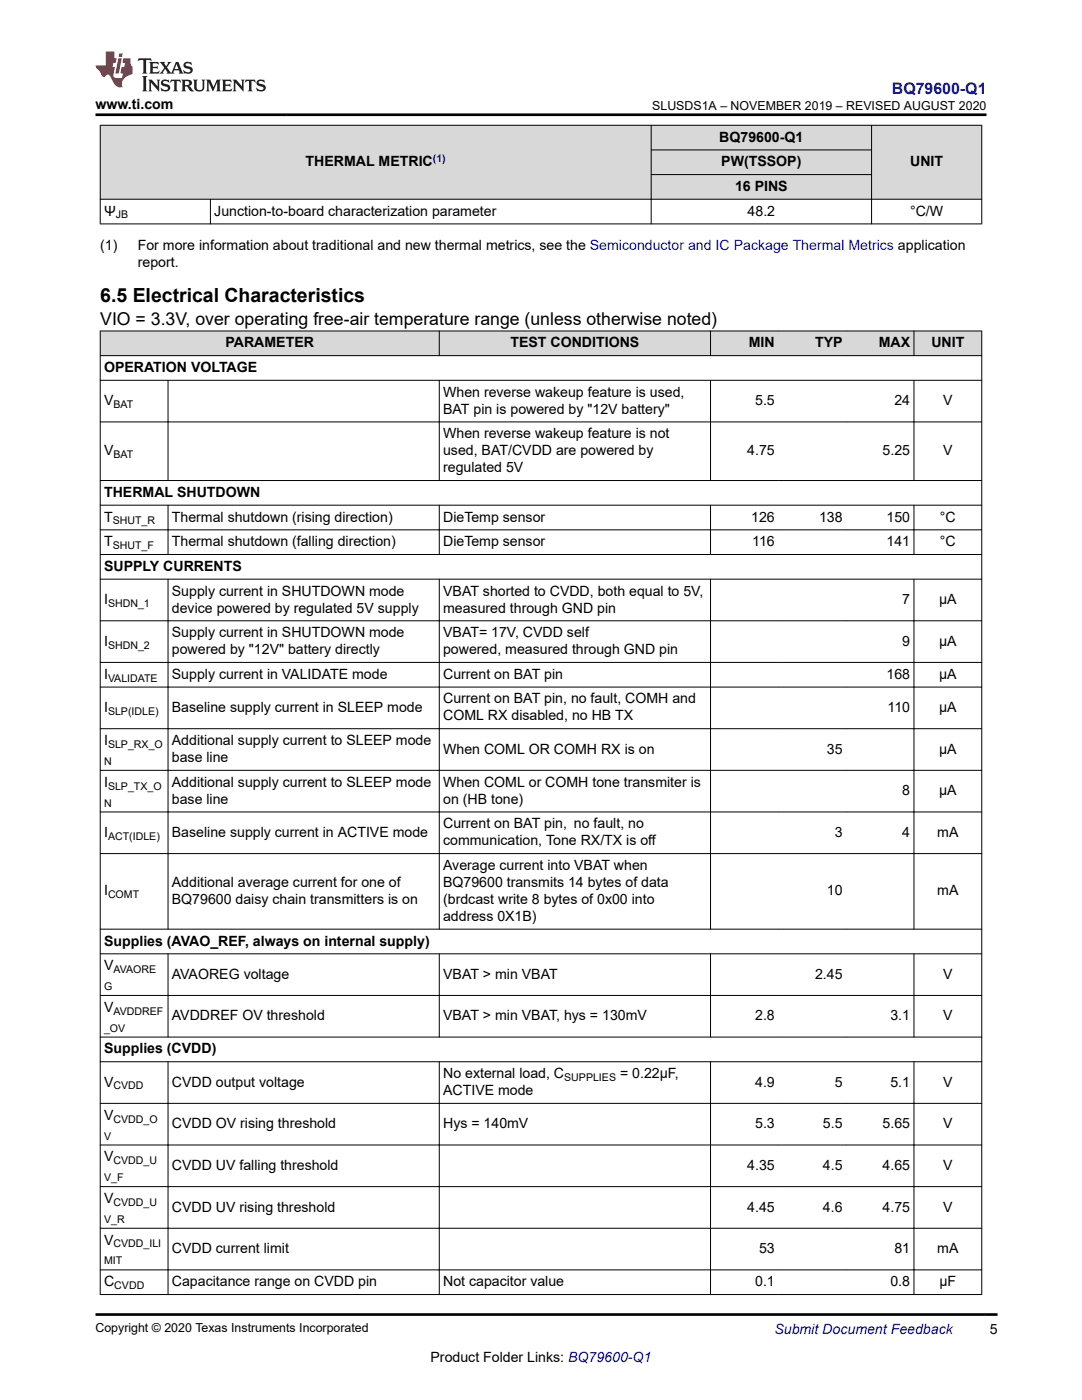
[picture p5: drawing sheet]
<svg xmlns="http://www.w3.org/2000/svg" width="216mm" height="279mm" viewBox="0 0 216 279" stroke-linecap="round" stroke-linejoin="round" font-family="sans-serif">
<defs><g id="words">
<text font-size="3.9" x="20" y="60.2">6.5 Electrical Characteristics</text>
<text font-size="3.5" x="20" y="64.9">VIO = 3.3V, over operating free-air temperature range (unless otherwise noted)</text>
<text font-size="3.2" fill="#00f" x="178" y="18.7">BQ79600-Q1</text>
<g font-size="2.8">
<text x="19.1" y="21.8">www.ti.com</text>
<text x="143.5" y="28.3">BQ79600-Q1</text>
<text x="61" y="33.2">THERMAL METRIC</text>
<text x="143.9" y="33.2">PW(TSSOP)</text>
<text x="181.6" y="33.2">UNIT</text>
<text x="146.7" y="38.1">16 PINS</text>
<text x="20.8" y="43">Ψ</text>
<text x="42.8" y="43">Junction-to-board characterization parameter</text>
<text x="149.2" y="43">48.2</text>
<text x="181.6" y="43">°C/W</text>
<text x="20" y="49.8">(1)</text>
<text x="27.5" y="53.2">report.</text>
<text x="27.5" y="49.8">For more information about traditional and new thermal metrics, see the Semiconductor and IC Package Thermal Metrics application</text>
<text x="45" y="69.3">PARAMETER</text>
<text x="101.9" y="69.3">TEST CONDITIONS</text>
<text x="149.4" y="69.3">MIN</text>
<text x="162.6" y="69.3">TYP</text>
<text x="175.3" y="69.3">MAX</text>
<text x="185.8" y="69.3">UNIT</text>
<text x="20.8" y="74.2">OPERATION VOLTAGE</text>
<text x="20.8" y="80.9">V</text>
<text x="88.4" y="79.2">When reverse wakeup feature is used,</text>
<text x="88.4" y="82.6">BAT pin is powered by &quot;12V battery&quot;</text>
<text x="150.7" y="80.9">5.5</text>
<text x="178.5" y="80.9">24</text>
<text x="188.2" y="80.9">V</text>
<text x="88.4" y="87.5">When reverse wakeup feature is not</text>
<text x="20.8" y="90.9">V</text>
<text x="88.4" y="90.9">used, BAT/CVDD are powered by</text>
<text x="88.4" y="94.3">regulated 5V</text>
<text x="149.1" y="90.9">4.75</text>
<text x="176.1" y="90.9">5.25</text>
<text x="188.2" y="90.9">V</text>
<text x="20.8" y="99.2">THERMAL SHUTDOWN</text>
<text x="20.8" y="104.1">T</text>
<text x="34.3" y="104.1">Thermal shutdown (rising direction)</text>
<text x="88.4" y="104.1">DieTemp sensor</text>
<text x="149.9" y="104.1">126</text>
<text x="163.4" y="104.1">138</text>
<text x="176.9" y="104.1">150</text>
<text x="187.6" y="104.1">°C</text>
<text x="20.8" y="113.9">SUPPLY CURRENTS</text>
<text x="20.8" y="109">T</text>
<text x="34.3" y="109">Thermal shutdown (falling direction)</text>
<text x="88.4" y="109">DieTemp sensor</text>
<text x="150.1" y="109">116</text>
<text x="176.9" y="109">141</text>
<text x="187.6" y="109">°C</text>
<text x="34.3" y="118.9">Supply current in SHUTDOWN mode</text>
<text x="88.4" y="118.9">VBAT shorted to CVDD, both equal to 5V,</text>
<text x="20.8" y="120.6">I</text>
<text x="34.3" y="122.2">device powered by regulated 5V supply</text>
<text x="88.4" y="122.2">measured through GND pin</text>
<text x="180" y="120.6">7</text>
<text x="187.4" y="120.6">µA</text>
<text x="20.8" y="128.9">I</text>
<text x="34.3" y="127.2">Supply current in SHUTDOWN mode</text>
<text x="34.3" y="130.6">powered by &quot;12V&quot; battery directly</text>
<text x="88.4" y="127.2">VBAT= 17V, CVDD self</text>
<text x="88.4" y="130.6">powered, measured through GND pin</text>
<text x="180" y="128.9">9</text>
<text x="187.4" y="128.9">µA</text>
<text x="20.8" y="135.5">I</text>
<text x="34.3" y="135.5">Supply current in VALIDATE mode</text>
<text x="88.4" y="135.5">Current on BAT pin</text>
<text x="176.9" y="135.5">168</text>
<text x="187.4" y="135.5">µA</text>
<text x="20.8" y="142.1">I</text>
<text x="34.3" y="142.1">Baseline supply current in SLEEP mode</text>
<text x="88.4" y="140.4">Current on BAT pin, no fault, COMH and</text>
<text x="88.4" y="143.8">COML RX disabled, no HB TX</text>
<text x="177.1" y="142.1">110</text>
<text x="187.4" y="142.1">µA</text>
<text x="20.8" y="148.7">I</text>
<text x="34.3" y="148.7">Additional supply current to SLEEP mode</text>
<text x="34.3" y="152.1">base line</text>
<text x="88.4" y="150.4">When COML OR COMH RX is on</text>
<text x="165" y="150.4">35</text>
<text x="187.4" y="150.4">µA</text>
<text x="20.8" y="157">I</text>
<text x="34.3" y="160.4">base line</text>
<text x="34.3" y="157">Additional supply current to SLEEP mode</text>
<text x="88.4" y="157">When COML or COMH tone transmiter is</text>
<text x="88.4" y="160.4">on (HB tone)</text>
<text x="180" y="158.7">8</text>
<text x="187.4" y="158.7">µA</text>
<text x="20.8" y="167">I</text>
<text x="34.3" y="167">Baseline supply current in ACTIVE mode</text>
<text x="88.4" y="165.3">Current on BAT pin, no fault, no</text>
<text x="166.6" y="167">3</text>
<text x="180" y="167">4</text>
<text x="187" y="167">mA</text>
<text x="88.4" y="168.7">communication, Tone RX/TX is off</text>
<text x="88.4" y="173.6">Average current into VBAT when</text>
<text x="20.8" y="178.7">I</text>
<text x="34.3" y="177">Additional average current for one of</text>
<text x="88.4" y="177">BQ79600 transmits 14 bytes of data</text>
<text x="165" y="178.7">10</text>
<text x="187" y="178.7">mA</text>
<text x="34.3" y="180.4">BQ79600 daisy chain transmitters is on</text>
<text x="88.4" y="180.4">(brdcast write 8 bytes of 0x00 into</text>
<text x="88.4" y="183.8">address 0X1B)</text>
<text x="20.8" y="188.7">Supplies (AVAO_REF, always on internal supply)</text>
<text x="20.8" y="193.6">V</text>
<text x="34.3" y="195.3">AVAOREG voltage</text>
<text x="88.4" y="195.3">VBAT &gt; min VBAT</text>
<text x="162.6" y="195.3">2.45</text>
<text x="188.2" y="195.3">V</text>
<text x="20.8" y="201.9">V</text>
<text x="34.3" y="203.6">AVDDREF OV threshold</text>
<text x="88.4" y="203.6">VBAT &gt; min VBAT, hys = 130mV</text>
<text x="150.7" y="203.6">2.8</text>
<text x="177.7" y="203.6">3.1</text>
<text x="188.2" y="203.6">V</text>
<text x="20.8" y="210.2">Supplies (CVDD)</text>
<text x="88.4" y="215.2">No external load, C</text>
<text x="123.7" y="215.2">= 0.22µF,</text>
<text x="20.8" y="216.9">V</text>
<text x="34.3" y="216.9">CVDD output voltage</text>
<text x="88.4" y="218.6">ACTIVE mode</text>
<text x="150.7" y="216.9">4.9</text>
<text x="166.6" y="216.9">5</text>
<text x="177.7" y="216.9">5.1</text>
<text x="188.2" y="216.9">V</text>
<text x="20.8" y="223.5">V</text>
<text x="34.3" y="225.2">CVDD OV rising threshold</text>
<text x="88.4" y="225.2">Hys = 140mV</text>
<text x="150.7" y="225.2">5.3</text>
<text x="164.2" y="225.2">5.5</text>
<text x="176.1" y="225.2">5.65</text>
<text x="188.2" y="225.2">V</text>
<text x="20.8" y="231.8">V</text>
<text x="34.3" y="233.5">CVDD UV falling threshold</text>
<text x="149.1" y="233.5">4.35</text>
<text x="164.2" y="233.5">4.5</text>
<text x="176.1" y="233.5">4.65</text>
<text x="188.2" y="233.5">V</text>
<text x="20.8" y="240.1">V</text>
<text x="34.3" y="241.8">CVDD UV rising threshold</text>
<text x="149.1" y="241.8">4.45</text>
<text x="164.2" y="241.8">4.6</text>
<text x="176.1" y="241.8">4.75</text>
<text x="188.2" y="241.8">V</text>
<text x="20.8" y="248.4">V</text>
<text x="34.3" y="250.1">CVDD current limit</text>
<text x="151.5" y="250.1">53</text>
<text x="178.5" y="250.1">81</text>
<text x="187" y="250.1">mA</text>
<text x="20.8" y="256.7">C</text>
<text x="34.3" y="256.7">Capacitance range on CVDD pin</text>
<text x="88.4" y="256.7">Not capacitor value</text>
<text x="150.7" y="256.7">0.1</text>
<text x="177.7" y="256.7">0.8</text>
<text x="187.5" y="256.7">µF</text>
<text x="197.5" y="266.1">5</text>
<text x="85.9" y="271.7">Product Folder Links: BQ79600-Q1</text>
</g>
<text font-size="2.8" fill="#00f" x="154.5" y="266.2">Submit Document Feedback</text>
<g font-size="2.5">
<text x="130.1" y="21.9">SLUSDS1A – NOVEMBER 2019 – REVISED AUGUST 2020</text>
<text x="19.1" y="265.9">Copyright © 2020 Texas Instruments Incorporated</text>
</g>
<text font-size="2.1" fill="#00f" x="86.4" y="32.3">(1)</text>
<g font-size="2.1">
<text x="23.1" y="43.6">JB</text>
<text x="22.6" y="81.4">BAT</text>
<text x="22.7" y="91.4">BAT</text>
<text x="22.5" y="104.7">SHUT_R</text>
<text x="22.5" y="109.6">SHUT_F</text>
<text x="21.6" y="121.1">SHDN_1</text>
<text x="21.6" y="129.4">SHDN_2</text>
<text x="21.6" y="136">VALIDATE</text>
<text x="21.6" y="142.7">SLP(IDLE)</text>
<text x="21.6" y="149.3">SLP_RX_O</text>
<text x="20.8" y="152.7">N</text>
<text x="20.8" y="161">N</text>
<text x="21.6" y="157.6">SLP_TX_O</text>
<text x="21.6" y="167.6">ACT(IDLE)</text>
<text x="21.6" y="179.3">COMT</text>
<text x="20.8" y="197.6">G</text>
<text x="22.6" y="194.2">AVAORE</text>
<text x="22.6" y="202.5">AVDDREF</text>
<text x="20.8" y="205.9">_OV</text>
<text x="112.6" y="215.7">SUPPLIES</text>
<text x="22.6" y="217.4">CVDD</text>
<text x="20.8" y="227.4">V</text>
<text x="22.6" y="224">CVDD_O</text>
<text x="22.7" y="232.3">CVDD_U</text>
<text x="20.8" y="235.7">V_F</text>
<text x="20.8" y="244">V_R</text>
<text x="22.7" y="240.7">CVDD_U</text>
<text x="22.6" y="249">CVDD_ILI</text>
<text x="20.8" y="252.3">MIT</text>
<text x="22.8" y="257.3">CVDD</text>
</g>
</g></defs>
<g fill="#d8d8d8">
<path d="M20 25h175.9v4.9h-175.9z" fill-rule="evenodd"/>
<path d="M20 29.9h175.9v4.9h-175.9z" fill-rule="evenodd"/>
<path d="M20 34.8h175.9v5h-175.9z" fill-rule="evenodd"/>
<path d="M20.1 25.1h109.8v14.6h-109.8z" fill-rule="evenodd"/>
<path d="M130 25.1h43.9v4.8h-43.9z" fill-rule="evenodd"/>
<path d="M174 25.1h21.8v14.6h-21.8z" fill-rule="evenodd"/>
<path d="M130 30h43.9v4.8h-43.9z" fill-rule="evenodd"/>
<path d="M130 34.9h43.9v4.8h-43.9z" fill-rule="evenodd"/>
</g>
<path d="M19.9 25h176.1M19.9 39.8h176.1M20 24.9v19.8M42 39.7v5M129.9 29.9h44.1M129.9 34.8h44.1M129.9 24.9v19.8M173.9 24.9v19.8M195.9 24.9v19.8M19.9 44.7h176.1" fill="none" stroke="#000" stroke-width=".2"/>
<g fill="#d8d8d8">
<path d="M20 66.1h175.9v4.9h-175.9z" fill-rule="evenodd"/>
<path d="M20.1 66.1h67.5v4.8h-67.5z" fill-rule="evenodd"/>
<path d="M87.7 66.1h54v4.8h-54z" fill-rule="evenodd"/>
<path d="M141.8 66.1h13.5v4.8h-13.5z" fill-rule="evenodd"/>
<path d="M155.3 66.1h13.5v4.8h-13.5z" fill-rule="evenodd"/>
<path d="M168.8 66.1h13.5v4.8h-13.5z" fill-rule="evenodd"/>
<path d="M182.4 66.1h13.4v4.8h-13.4z" fill-rule="evenodd"/>
</g>
<g fill="none" stroke="#000" stroke-width=".2">
<path d="M19.9 66.1h176.1M19.9 71h176.1M19.9 75.9h176.1M20 66v192.4M33.5 75.8v20.2M87.7 66v5M87.7 75.8v20.2M141.8 66v5M141.8 75.8v20.2M182.4 66v5M182.4 75.8v20.2M195.9 66v192.4"/>
<path d="M19.9 84.2h176.1M19.9 95.9h176.1M19.9 100.8h176.1M19.9 105.7h176.1M19.9 110.7h176.1M19.9 115.6h176.1M33.5 100.8v9.9M33.5 115.5v70M87.7 100.8v9.9M87.7 115.5v70M141.8 100.8v9.9M141.8 115.5v70"/>
<path d="M182.4 100.8v9.9M182.4 115.5v70M19.9 123.9h176.1M19.9 132.2h176.1M19.9 137.1h176.1M19.9 145.4h176.1M19.9 153.7h176.1M19.9 162h176.1M19.9 170.4h176.1M19.9 185.4h176.1M19.9 190.4h176.1M19.9 198.7h176.1"/>
<path d="M33.5 190.3v16.7M87.7 190.3v16.7M141.8 190.3v16.7M182.4 190.3v16.7M19.9 207h176.1M19.9 211.9h176.1M33.5 211.8v46.6M87.7 211.8v46.6M141.8 211.8v46.6M182.4 211.8v46.6M19.9 220.2h176.1M19.9 228.5h176.1"/>
<path d="M19.9 236.8h176.1M19.9 245.1h176.1M19.9 253.4h176.1M19.9 258.4h176.1"/>
</g>
<path d="M27.7 11.6l-.2 .6 .5-.2h.6v.1v2.2l-.2 .4h1l-.2-.4v-2.2v-.1h.5l.5 .2-.1-.6zM29.8 12.4l.2 .3v1.6l-.2 .4h1.9l.1-.6a1.08 1.08 0 0 1-1.3 .2v-.7h.6l.4 .2v-.7l-.4 .2h-.6v-.5l.2-.2a1 1 0 0 1 1 .3l-.1-.5zM31.8 12.4l1 1.1-1 1.2h.9l-.2-.2 .4-.8 .5 .8-.2 .2h1.6l-.2-.2 .1-.5h1l.1 .5-.1 .2h.9l-.2-.4-.8-1.9h-.5l-1 2.1-.8-1.1 .9-1h-.8l.2 .2-.5 .6-.3-.6 .1-.2zM35.2 12.8l.4 1h-.8zM36.8 12.5a.65 .65 0 0 0-.2 .7 .65 .65 0 0 0 .6 .5l.7 .1 .1 .3a.79 .79 0 0 1-.7 .4 .79 .79 0 0 1-.7-.5l.1 .7 .2-.1a.93 .93 0 0 0 1.1 0 .93 .93 0 0 0 .4-.9 1.46 1.46 0 0 0-1.2-.6l-.1-.3a1.09 1.09 0 0 1 1.2 .2l-.2-.6-.1 .1-.6-.2zM28.4 15.2l.2 .4v2.2l-.2 .4h1l-.2-.4v-2.2l.2-.4zM29.6 15.9l.2 .4v1.5l-.2 .4h.8l-.3-.4v-1.3l1.7 1.8v-2l.2-.4h-.8l.2 .2 .1 1.1-1.2-1.3zM32.3 16a.65 .65 0 0 0-.2 .8 .65 .65 0 0 0 .7 .4l.6 .2 .1 .2a.79 .79 0 0 1-.7 .4 .79 .79 0 0 1-.7-.5l.1 .7 .2-.1a.93 .93 0 0 0 1.1 .1 .93 .93 0 0 0 .4-1 1.46 1.46 0 0 0-1.2-.5l-.1-.4a1.09 1.09 0 0 1 1.2 .2l-.2-.6-.1 .1-.6-.1zM34.1 15.9l-.1 .6a.63 .63 0 0 1 .7-.3l.1 1.6-.3 .4h1l-.2-.4v-1.6a.66 .66 0 0 1 .8 .3l-.1-.6zM36.2 15.9l.2 .4v1.5l-.2 .4h.9l-.2-.2v-.7h.5l.1 .2a.79 .79 0 0 0 1.2 .6l-1-.9a.61 .61 0 0 0 .6-.6 .61 .61 0 0 0-.5-.7zM36.9 16.2h.2a.47 .47 0 0 1 .5 .1 .47 .47 0 0 1 .1 .5l-.2 .1-.6 .1zM38.5 15.9l.2 .2a2.27 2.27 0 0 0 .4 2 1.04 1.04 0 0 0 1.7-.7v-1.3l.2-.2h-.8l.2 .4v1.1a.6 .6 0 0 1-.6 .6 .6 .6 0 0 1-.6-.6v-1.1l.3-.4zM41.1 15.9l.2 .4v1.5l-.2 .4h.7l-.2-.4v-1.4l.9 1.9 .8-1.9v1.4l-.2 .4h1l-.3-.4v-1.5l.3-.4h-.8l-.7 1.5-.7-1.5zM44.3 15.9l.2 .4v1.5l-.2 .4h1.9l.1-.6a1.09 1.09 0 0 1-1.3 .2v-.7h.6l.4 .2v-.6l-.4 .2h-.6v-.6l.2-.1a1.01 1.01 0 0 1 1 .3l-.1-.6zM46.4 15.9l.3 .4v1.5l-.3 .4h.8l-.2-.4v-1.3l1.6 1.8v-2l.2-.4h-.7l.2 .2v1.1l-1.2-1.3zM49 15.9l-.1 .6a.63 .63 0 0 1 .8-.3v1.6l-.3 .4h1l-.2-.4v-1.6a.66 .66 0 0 1 .8 .3l-.1-.6zM51.4 16a.65 .65 0 0 0-.2 .8 .65 .65 0 0 0 .6 .4l.6 .2 .2 .2a.79 .79 0 0 1-.8 .4 .79 .79 0 0 1-.6-.5l.1 .7 .2-.1a.93 .93 0 0 0 1 .1 .93 .93 0 0 0 .5-1 1.46 1.46 0 0 0-1.3-.5l-.1-.4a1.09 1.09 0 0 1 1.3 .2l-.2-.6-.2 .1-.5-.1z" fill="#231f20"/>
<path d="M21.1 10.3v2.7h-2v.4l.9 1a.95 .95 0 0 0 .9 .9 .59 .59 0 0 1 .6-.4 .59 .59 0 0 1 .5 .3l.4 .8a1.59 1.59 0 0 0 2.1 1.4 1.61 1.61 0 0 1 1-2.3l1-.3-.1-1.5a1.59 1.59 0 0 1-.4-1.7h-1.4l-.2 .9h.5l-.1 .9h-.5l-.2 .9v.3l.4 .1-.2 .9h-.6a.73 .73 0 0 1-1.1-.7l.3-1.5h-.5l.2-.9h.5l.2-.9h-.5v-1.3zM23.6 11.6l-.6 3.1h.7l.6-3.1zM23.8 10.7l-.1 .6h.7l.1-.6z" fill="#ed1c24"/>
<path d="M19.1 22.9h177.8M19 262.3h180" fill="none" stroke="#000" stroke-width=".53"/>
<use href="#words"/>
</svg>
